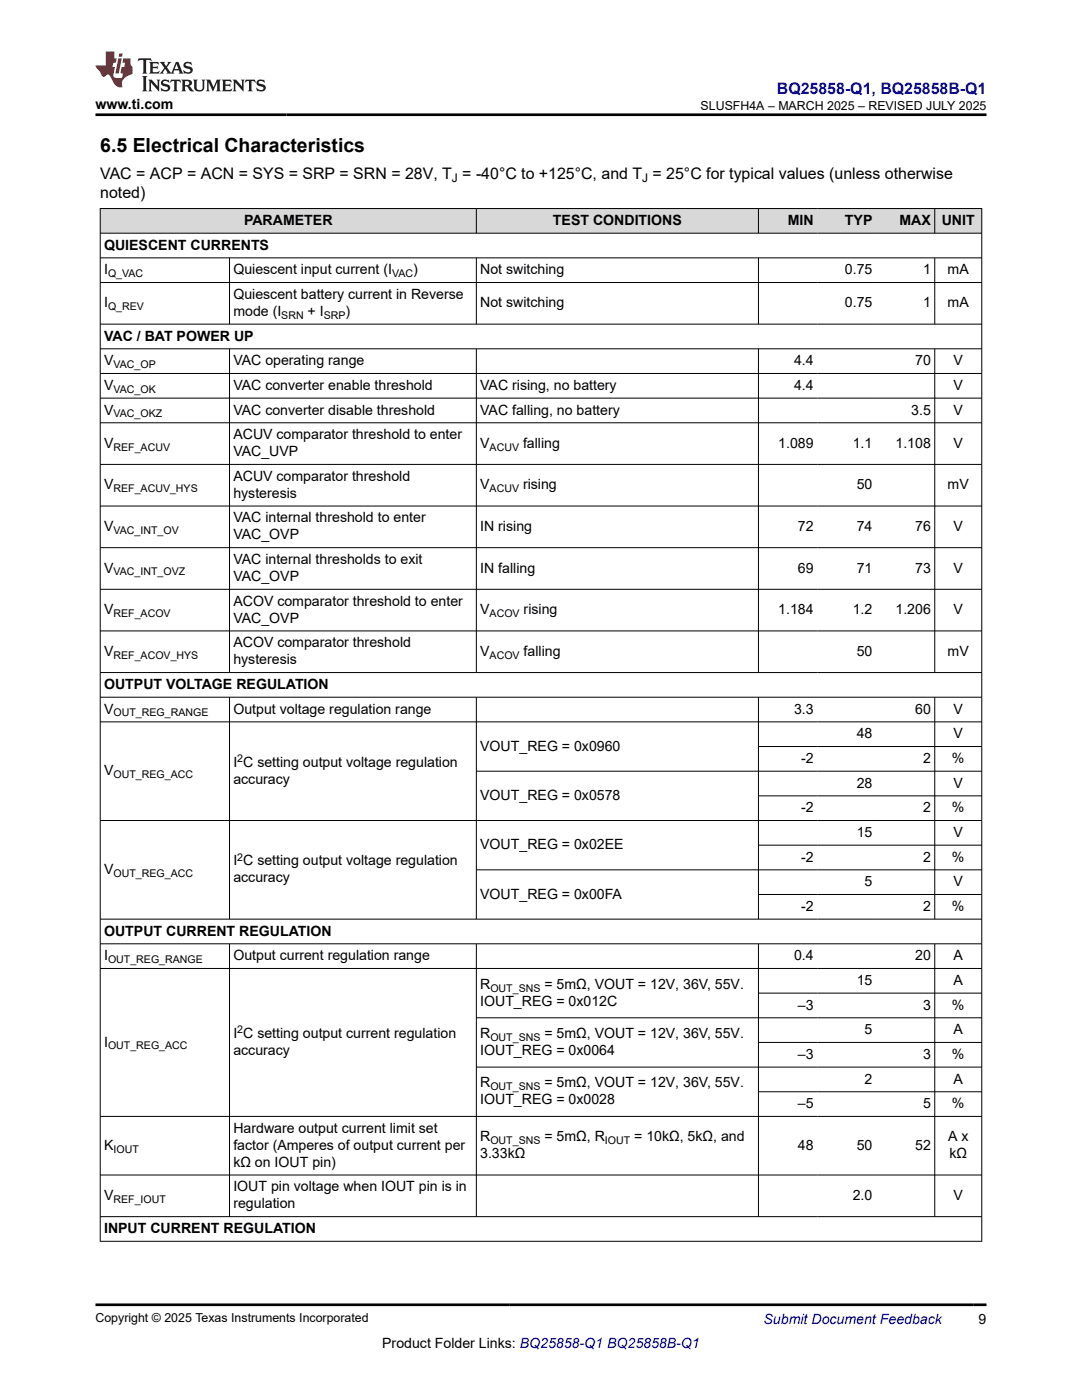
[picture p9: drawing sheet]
<svg xmlns="http://www.w3.org/2000/svg" width="216mm" height="279mm" viewBox="0 0 216 279" stroke-linecap="round" stroke-linejoin="round" font-family="sans-serif">
<defs><g id="words">
<text font-size="3.9" x="20" y="30.3">6.5 Electrical Characteristics</text>
<text font-size="3.2" fill="#00f" x="155" y="18.7">BQ25858-Q1, BQ25858B-Q1</text>
<g font-size="3.2">
<text x="20" y="35.7">VAC = ACP = ACN = SYS = SRP = SRN = 28V, T = -40°C to +125°C, and T = 25°C for typical values (unless otherwise</text>
<text x="20" y="39.5">noted)</text>
</g>
<g font-size="2.8">
<text x="19.1" y="21.8">www.ti.com</text>
<text x="48.7" y="44.9">PARAMETER</text>
<text x="110.3" y="44.9">TEST CONDITIONS</text>
<text x="157.2" y="44.9">MIN</text>
<text x="168.6" y="44.9">TYP</text>
<text x="179.5" y="44.9">MAX</text>
<text x="187.9" y="44.9">UNIT</text>
<text x="20.8" y="49.8">QUIESCENT CURRENTS</text>
<text x="20.8" y="54.7">I</text>
<text x="46.6" y="54.7">Quiescent input current (I</text>
<text x="46.6" y="59.7">Quiescent battery current in Reverse</text>
<text x="82.4" y="54.7">)</text>
<text x="95.8" y="54.7">Not switching</text>
<text x="168.6" y="54.7">0.75</text>
<text x="184.2" y="54.7">1</text>
<text x="189.1" y="54.7">mA</text>
<text x="20.8" y="61.3">I</text>
<text x="46.6" y="63">mode (I</text>
<text x="61.4" y="63">+ I</text>
<text x="69" y="63">)</text>
<text x="95.8" y="61.3">Not switching</text>
<text x="168.6" y="61.3">0.75</text>
<text x="184.2" y="61.3">1</text>
<text x="189.1" y="61.3">mA</text>
<text x="20.8" y="68">VAC / BAT POWER UP</text>
<text x="20.8" y="72.9">V</text>
<text x="20.8" y="77.8">V</text>
<text x="46.6" y="72.9">VAC operating range</text>
<text x="46.6" y="77.8">VAC converter enable threshold</text>
<text x="95.8" y="77.8">VAC rising, no battery</text>
<text x="158.4" y="72.9">4.4</text>
<text x="158.4" y="77.8">4.4</text>
<text x="182.6" y="72.9">70</text>
<text x="190.3" y="72.9">V</text>
<text x="190.3" y="77.8">V</text>
<text x="20.8" y="82.7">V</text>
<text x="46.6" y="82.7">VAC converter disable threshold</text>
<text x="95.8" y="82.7">VAC falling, no battery</text>
<text x="181.8" y="82.7">3.5</text>
<text x="190.3" y="82.7">V</text>
<text x="20.8" y="89.3">V</text>
<text x="46.6" y="87.6">ACUV comparator threshold to enter</text>
<text x="95.8" y="89.3">V</text>
<text x="104.4" y="89.3">falling</text>
<text x="155.3" y="89.3">1.089</text>
<text x="170.2" y="89.3">1.1</text>
<text x="178.7" y="89.3">1.108</text>
<text x="190.3" y="89.3">V</text>
<text x="46.6" y="91">VAC_UVP</text>
<text x="46.6" y="96">ACUV comparator threshold</text>
<text x="20.8" y="97.7">V</text>
<text x="46.6" y="99.3">hysteresis</text>
<text x="95.8" y="97.7">V</text>
<text x="104.4" y="97.7">rising</text>
<text x="170.9" y="97.7">50</text>
<text x="189.1" y="97.7">mV</text>
<text x="20.8" y="106">V</text>
<text x="46.6" y="104.3">VAC internal threshold to enter</text>
<text x="46.6" y="107.7">VAC_OVP</text>
<text x="95.8" y="106">IN rising</text>
<text x="159.2" y="106">72</text>
<text x="170.9" y="106">74</text>
<text x="182.6" y="106">76</text>
<text x="190.3" y="106">V</text>
<text x="46.6" y="112.6">VAC internal thresholds to exit</text>
<text x="20.8" y="114.3">V</text>
<text x="46.6" y="116">VAC_OVP</text>
<text x="95.8" y="114.3">IN falling</text>
<text x="159.2" y="114.3">69</text>
<text x="170.9" y="114.3">71</text>
<text x="182.6" y="114.3">73</text>
<text x="190.3" y="114.3">V</text>
<text x="20.8" y="122.6">V</text>
<text x="46.6" y="120.9">ACOV comparator threshold to enter</text>
<text x="46.6" y="124.3">VAC_OVP</text>
<text x="95.8" y="122.6">V</text>
<text x="104.5" y="122.6">rising</text>
<text x="155.3" y="122.6">1.184</text>
<text x="170.2" y="122.6">1.2</text>
<text x="178.7" y="122.6">1.206</text>
<text x="190.3" y="122.6">V</text>
<text x="20.8" y="130.9">V</text>
<text x="46.6" y="129.2">ACOV comparator threshold</text>
<text x="95.8" y="130.9">V</text>
<text x="104.5" y="130.9">falling</text>
<text x="170.9" y="130.9">50</text>
<text x="189.1" y="130.9">mV</text>
<text x="20.8" y="137.5">OUTPUT VOLTAGE REGULATION</text>
<text x="46.6" y="132.6">hysteresis</text>
<text x="20.8" y="142.4">V</text>
<text x="46.6" y="142.4">Output voltage regulation range</text>
<text x="158.4" y="142.4">3.3</text>
<text x="182.6" y="142.4">60</text>
<text x="190.3" y="142.4">V</text>
<text x="95.8" y="149.8">VOUT_REG = 0x0960</text>
<text x="170.9" y="147.3">48</text>
<text x="190.3" y="147.3">V</text>
<text x="20.8" y="154.7">V</text>
<text x="46.6" y="153">I C setting output voltage regulation</text>
<text x="159.9" y="152.3">-2</text>
<text x="184.2" y="152.3">2</text>
<text x="190" y="152.3">%</text>
<text x="46.6" y="156.4">accuracy</text>
<text x="95.8" y="159.6">VOUT_REG = 0x0578</text>
<text x="170.9" y="157.2">28</text>
<text x="190.3" y="157.2">V</text>
<text x="159.9" y="162.1">-2</text>
<text x="170.9" y="167">15</text>
<text x="184.2" y="162.1">2</text>
<text x="190" y="162.1">%</text>
<text x="190.3" y="167">V</text>
<text x="46.6" y="172.7">I C setting output voltage regulation</text>
<text x="95.8" y="169.5">VOUT_REG = 0x02EE</text>
<text x="159.9" y="171.9">-2</text>
<text x="184.2" y="171.9">2</text>
<text x="190" y="171.9">%</text>
<text x="20.8" y="174.4">V</text>
<text x="46.6" y="176.1">accuracy</text>
<text x="95.8" y="179.3">VOUT_REG = 0x00FA</text>
<text x="172.5" y="176.9">5</text>
<text x="190.3" y="176.9">V</text>
<text x="159.9" y="181.8">-2</text>
<text x="184.2" y="181.8">2</text>
<text x="190" y="181.8">%</text>
<text x="20.8" y="186.7">OUTPUT CURRENT REGULATION</text>
<text x="20.8" y="191.6">I</text>
<text x="46.6" y="191.6">Output current regulation range</text>
<text x="158.4" y="191.6">0.4</text>
<text x="182.6" y="191.6">20</text>
<text x="190.3" y="191.6">A</text>
<text x="95.8" y="197.3">R</text>
<text x="108.6" y="197.3">= 5mΩ, VOUT = 12V, 36V, 55V.</text>
<text x="170.9" y="196.6">15</text>
<text x="190.3" y="196.6">A</text>
<text x="95.8" y="200.7">IOUT_REG = 0x012C</text>
<text x="159.2" y="201.5">–3</text>
<text x="184.2" y="201.5">3</text>
<text x="190" y="201.5">%</text>
<text x="20.8" y="208.9">I</text>
<text x="46.6" y="207.2">I C setting output current regulation</text>
<text x="95.8" y="207.2">R</text>
<text x="108.6" y="207.2">= 5mΩ, VOUT = 12V, 36V, 55V.</text>
<text x="172.5" y="206.4">5</text>
<text x="190.3" y="206.4">A</text>
<text x="46.6" y="210.5">accuracy</text>
<text x="95.8" y="210.5">IOUT_REG = 0x0064</text>
<text x="159.2" y="211.3">–3</text>
<text x="184.2" y="211.3">3</text>
<text x="190" y="211.3">%</text>
<text x="95.8" y="217">R</text>
<text x="95.8" y="220.4">IOUT_REG = 0x0028</text>
<text x="108.6" y="217">= 5mΩ, VOUT = 12V, 36V, 55V.</text>
<text x="159.2" y="221.2">–5</text>
<text x="172.5" y="216.2">2</text>
<text x="184.2" y="221.2">5</text>
<text x="190" y="221.2">%</text>
<text x="190.3" y="216.2">A</text>
<text x="46.6" y="226.1">Hardware output current limit set</text>
<text x="95.8" y="227.8">R</text>
<text x="108.6" y="227.8">= 5mΩ, R</text>
<text x="126.5" y="227.8">= 10kΩ, 5kΩ, and</text>
<text x="189.2" y="227.8">A x</text>
<text x="20.8" y="229.5">K</text>
<text x="46.6" y="229.5">factor (Amperes of output current per</text>
<text x="46.6" y="232.9">kΩ on IOUT pin)</text>
<text x="95.8" y="231.2">3.33kΩ</text>
<text x="159.2" y="229.5">48</text>
<text x="170.9" y="229.5">50</text>
<text x="182.6" y="229.5">52</text>
<text x="189.4" y="231.2">kΩ</text>
<text x="20.8" y="239.5">V</text>
<text x="46.6" y="237.8">IOUT pin voltage when IOUT pin is in</text>
<text x="170.2" y="239.5">2.0</text>
<text x="190.3" y="239.5">V</text>
<text x="46.6" y="241.2">regulation</text>
<text x="20.8" y="246.1">INPUT CURRENT REGULATION</text>
<text x="76.3" y="269">Product Folder Links: BQ25858-Q1 BQ25858B-Q1</text>
<text x="195.3" y="264.2">9</text>
</g>
<text font-size="2.8" fill="#00f" x="152.4" y="264.2">Submit Document Feedback</text>
<g font-size="2.5">
<text x="139.8" y="21.9">SLUSFH4A – MARCH 2025 – REVISED JULY 2025</text>
<text x="19.1" y="263.9">Copyright © 2025 Texas Instruments Incorporated</text>
</g>
<g font-size="2.4">
<text x="90.2" y="36.3">J</text>
<text x="128.1" y="36.3">J</text>
</g>
<g font-size="2.1">
<text x="21.6" y="55.3">Q_VAC</text>
<text x="78.3" y="55.3">VAC</text>
<text x="21.6" y="61.9">Q_REV</text>
<text x="56.1" y="63.6">SRN</text>
<text x="64.6" y="63.6">SRP</text>
<text x="22.6" y="73.5">VAC_OP</text>
<text x="22.6" y="78.4">VAC_OK</text>
<text x="22.6" y="83.3">VAC_OKZ</text>
<text x="22.6" y="89.9">REF_ACUV</text>
<text x="97.7" y="89.9">ACUV</text>
<text x="22.6" y="98.2">REF_ACUV_HYS</text>
<text x="97.7" y="98.2">ACUV</text>
<text x="22.6" y="106.5">VAC_INT_OV</text>
<text x="22.6" y="114.8">VAC_INT_OVZ</text>
<text x="22.6" y="123.1">REF_ACOV</text>
<text x="97.7" y="123.1">ACOV</text>
<text x="22.6" y="131.4">REF_ACOV_HYS</text>
<text x="97.7" y="131.4">ACOV</text>
<text x="22.6" y="143">OUT_REG_RANGE</text>
<text x="22.6" y="155.3">OUT_REG_ACC</text>
<text x="47.4" y="152.1">2</text>
<text x="47.4" y="171.8">2</text>
<text x="22.6" y="175">OUT_REG_ACC</text>
<text x="21.6" y="192.2">OUT_REG_RANGE</text>
<text x="97.9" y="197.9">OUT_SNS</text>
<text x="21.6" y="209.4">OUT_REG_ACC</text>
<text x="47.4" y="206.2">2</text>
<text x="97.9" y="207.7">OUT_SNS</text>
<text x="97.9" y="217.6">OUT_SNS</text>
<text x="22.6" y="230">IOUT</text>
<text x="97.9" y="228.3">OUT_SNS</text>
<text x="120.7" y="228.3">IOUT</text>
<text x="22.6" y="240">REF_IOUT</text>
</g>
</g></defs>
<g fill="#d8d8d8">
<path d="M20 41.6h175.9v4.9h-175.9z" fill-rule="evenodd"/>
<path d="M20.1 41.7h74.9v4.8h-74.9z" fill-rule="evenodd"/>
<path d="M95.1 41.7h56.2v4.8h-56.2z" fill-rule="evenodd"/>
<path d="M151.4 41.7h11.7v4.8h-11.7z" fill-rule="evenodd"/>
<path d="M163.1 41.7h11.7v4.8h-11.7z" fill-rule="evenodd"/>
<path d="M174.8 41.7h11.7v4.8h-11.7z" fill-rule="evenodd"/>
<path d="M186.6 41.7h9.2v4.8h-9.2z" fill-rule="evenodd"/>
</g>
<g fill="none" stroke="#000" stroke-width=".2">
<path d="M19.9 41.6h176.1M19.9 46.5h176.1M19.9 51.5h176.1M19.9 56.4h176.1M20 41.6v206.2M45.8 51.5v13.3M95.1 41.6v5M95.1 51.5v13.3M151.3 41.6v5M151.3 51.5v13.3M186.5 41.6v5M186.5 51.5v13.3"/>
<path d="M195.9 41.6v206.2M19.9 64.7h176.1M19.9 69.6h176.1M19.9 74.5h176.1M19.9 79.5h176.1M45.8 69.6v64.7M95.1 69.6v64.7M151.3 69.6v64.7M186.5 69.6v64.7M19.9 84.4h176.1M19.9 92.7h176.1M19.9 101h176.1"/>
<path d="M19.9 109.3h176.1M19.9 117.6h176.1M19.9 125.9h176.1M19.9 134.2h176.1M19.9 139.1h176.1M45.8 139.1v44.4M95.1 139.1v44.4M151.3 139.1v44.4M186.5 139.1v44.4M19.9 144.1h176.1M95.1 153.9h100.9M151.3 149h44.7"/>
<path d="M151.3 158.8h44.7M19.9 163.8h176.1M95.1 173.6h100.9M151.3 168.7h44.7M151.3 178.5h44.7M19.9 183.4h176.1M19.9 188.4h176.1M19.9 193.3h176.1M45.8 188.4v54.5M95.1 188.4v54.5M151.3 188.4v54.5M151.3 198.2h44.7"/>
<path d="M186.5 188.4v54.5M95.1 203.1h100.9M151.3 208h44.7M151.3 217.9h44.7M196 213h-100.9M19.9 222.8h176.1M19.9 234.5h176.1M19.9 242.8h176.1M19.9 247.7h176.1"/>
</g>
<path d="M27.7 11.6l-.2 .6 .5-.2h.6v.1v2.2l-.2 .4h1l-.2-.4v-2.2v-.1h.5l.5 .2-.1-.6zM29.8 12.4l.2 .3v1.6l-.2 .4h1.9l.1-.6a1.08 1.08 0 0 1-1.3 .2v-.7h.6l.4 .2v-.7l-.4 .2h-.6v-.5l.2-.2a1 1 0 0 1 1 .3l-.1-.5zM31.8 12.4l1 1.1-1 1.2h.9l-.2-.2 .4-.8 .5 .8-.2 .2h1.6l-.2-.2 .1-.5h1l.1 .5-.1 .2h.9l-.2-.4-.8-1.9h-.5l-1 2.1-.8-1.1 .9-1h-.8l.2 .2-.5 .6-.3-.6 .1-.2zM35.2 12.8l.4 1h-.8zM36.8 12.5a.65 .65 0 0 0-.2 .7 .65 .65 0 0 0 .6 .5l.7 .1 .1 .3a.79 .79 0 0 1-.7 .4 .79 .79 0 0 1-.7-.5l.1 .7 .2-.1a.93 .93 0 0 0 1.1 0 .93 .93 0 0 0 .4-.9 1.46 1.46 0 0 0-1.2-.6l-.1-.3a1.09 1.09 0 0 1 1.2 .2l-.2-.6-.1 .1-.6-.2zM28.4 15.2l.2 .4v2.2l-.2 .4h1l-.2-.4v-2.2l.2-.4zM29.6 15.9l.2 .4v1.5l-.2 .4h.8l-.3-.4v-1.3l1.7 1.8v-2l.2-.4h-.8l.2 .2 .1 1.1-1.2-1.3zM32.3 16a.65 .65 0 0 0-.2 .8 .65 .65 0 0 0 .7 .4l.6 .2 .1 .2a.79 .79 0 0 1-.7 .4 .79 .79 0 0 1-.7-.5l.1 .7 .2-.1a.93 .93 0 0 0 1.1 .1 .93 .93 0 0 0 .4-1 1.46 1.46 0 0 0-1.2-.5l-.1-.4a1.09 1.09 0 0 1 1.2 .2l-.2-.6-.1 .1-.6-.1zM34.1 15.9l-.1 .6a.63 .63 0 0 1 .7-.3l.1 1.6-.3 .4h1l-.2-.4v-1.6a.66 .66 0 0 1 .8 .3l-.1-.6zM36.2 15.9l.2 .4v1.5l-.2 .4h.9l-.2-.2v-.7h.5l.1 .2a.79 .79 0 0 0 1.2 .6l-1-.9a.61 .61 0 0 0 .6-.6 .61 .61 0 0 0-.5-.7zM36.9 16.2h.2a.47 .47 0 0 1 .5 .1 .47 .47 0 0 1 .1 .5l-.2 .1-.6 .1zM38.5 15.9l.2 .2a2.27 2.27 0 0 0 .4 2 1.04 1.04 0 0 0 1.7-.7v-1.3l.2-.2h-.8l.2 .4v1.1a.6 .6 0 0 1-.6 .6 .6 .6 0 0 1-.6-.6v-1.1l.3-.4zM41.1 15.9l.2 .4v1.5l-.2 .4h.7l-.2-.4v-1.4l.9 1.9 .8-1.9v1.4l-.2 .4h1l-.3-.4v-1.5l.3-.4h-.8l-.7 1.5-.7-1.5zM44.3 15.9l.2 .4v1.5l-.2 .4h1.9l.1-.6a1.09 1.09 0 0 1-1.3 .2v-.7h.6l.4 .2v-.6l-.4 .2h-.6v-.6l.2-.1a1.01 1.01 0 0 1 1 .3l-.1-.6zM46.4 15.9l.3 .4v1.5l-.3 .4h.8l-.2-.4v-1.3l1.6 1.8v-2l.2-.4h-.7l.2 .2v1.1l-1.2-1.3zM49 15.9l-.1 .6a.63 .63 0 0 1 .8-.3v1.6l-.3 .4h1l-.2-.4v-1.6a.66 .66 0 0 1 .8 .3l-.1-.6zM51.4 16a.65 .65 0 0 0-.2 .8 .65 .65 0 0 0 .6 .4l.6 .2 .2 .2a.79 .79 0 0 1-.8 .4 .79 .79 0 0 1-.6-.5l.1 .7 .2-.1a.93 .93 0 0 0 1 .1 .93 .93 0 0 0 .5-1 1.46 1.46 0 0 0-1.3-.5l-.1-.4a1.09 1.09 0 0 1 1.3 .2l-.2-.6-.2 .1-.5-.1z" fill="#231f20"/>
<path d="M21.1 10.3v2.7h-2v.4l.9 1a.95 .95 0 0 0 .9 .9 .59 .59 0 0 1 .6-.4 .59 .59 0 0 1 .5 .3l.4 .8a1.59 1.59 0 0 0 2.1 1.4 1.61 1.61 0 0 1 1-2.3l1-.3-.1-1.5a1.59 1.59 0 0 1-.4-1.7h-1.4l-.2 .9h.5l-.1 .9h-.5l-.2 .9v.3l.4 .1-.2 .9h-.6a.73 .73 0 0 1-1.1-.7l.3-1.5h-.5l.2-.9h.5l.2-.9h-.5v-1.3zM23.6 11.6l-.6 3.1h.7l.6-3.1zM23.8 10.7l-.1 .6h.7l.1-.6z" fill="#ed1c24"/>
<path d="M19.1 22.9h177.8M19.1 260.4h177.8" fill="none" stroke="#000" stroke-width=".53"/>
<use href="#words"/>
</svg>
